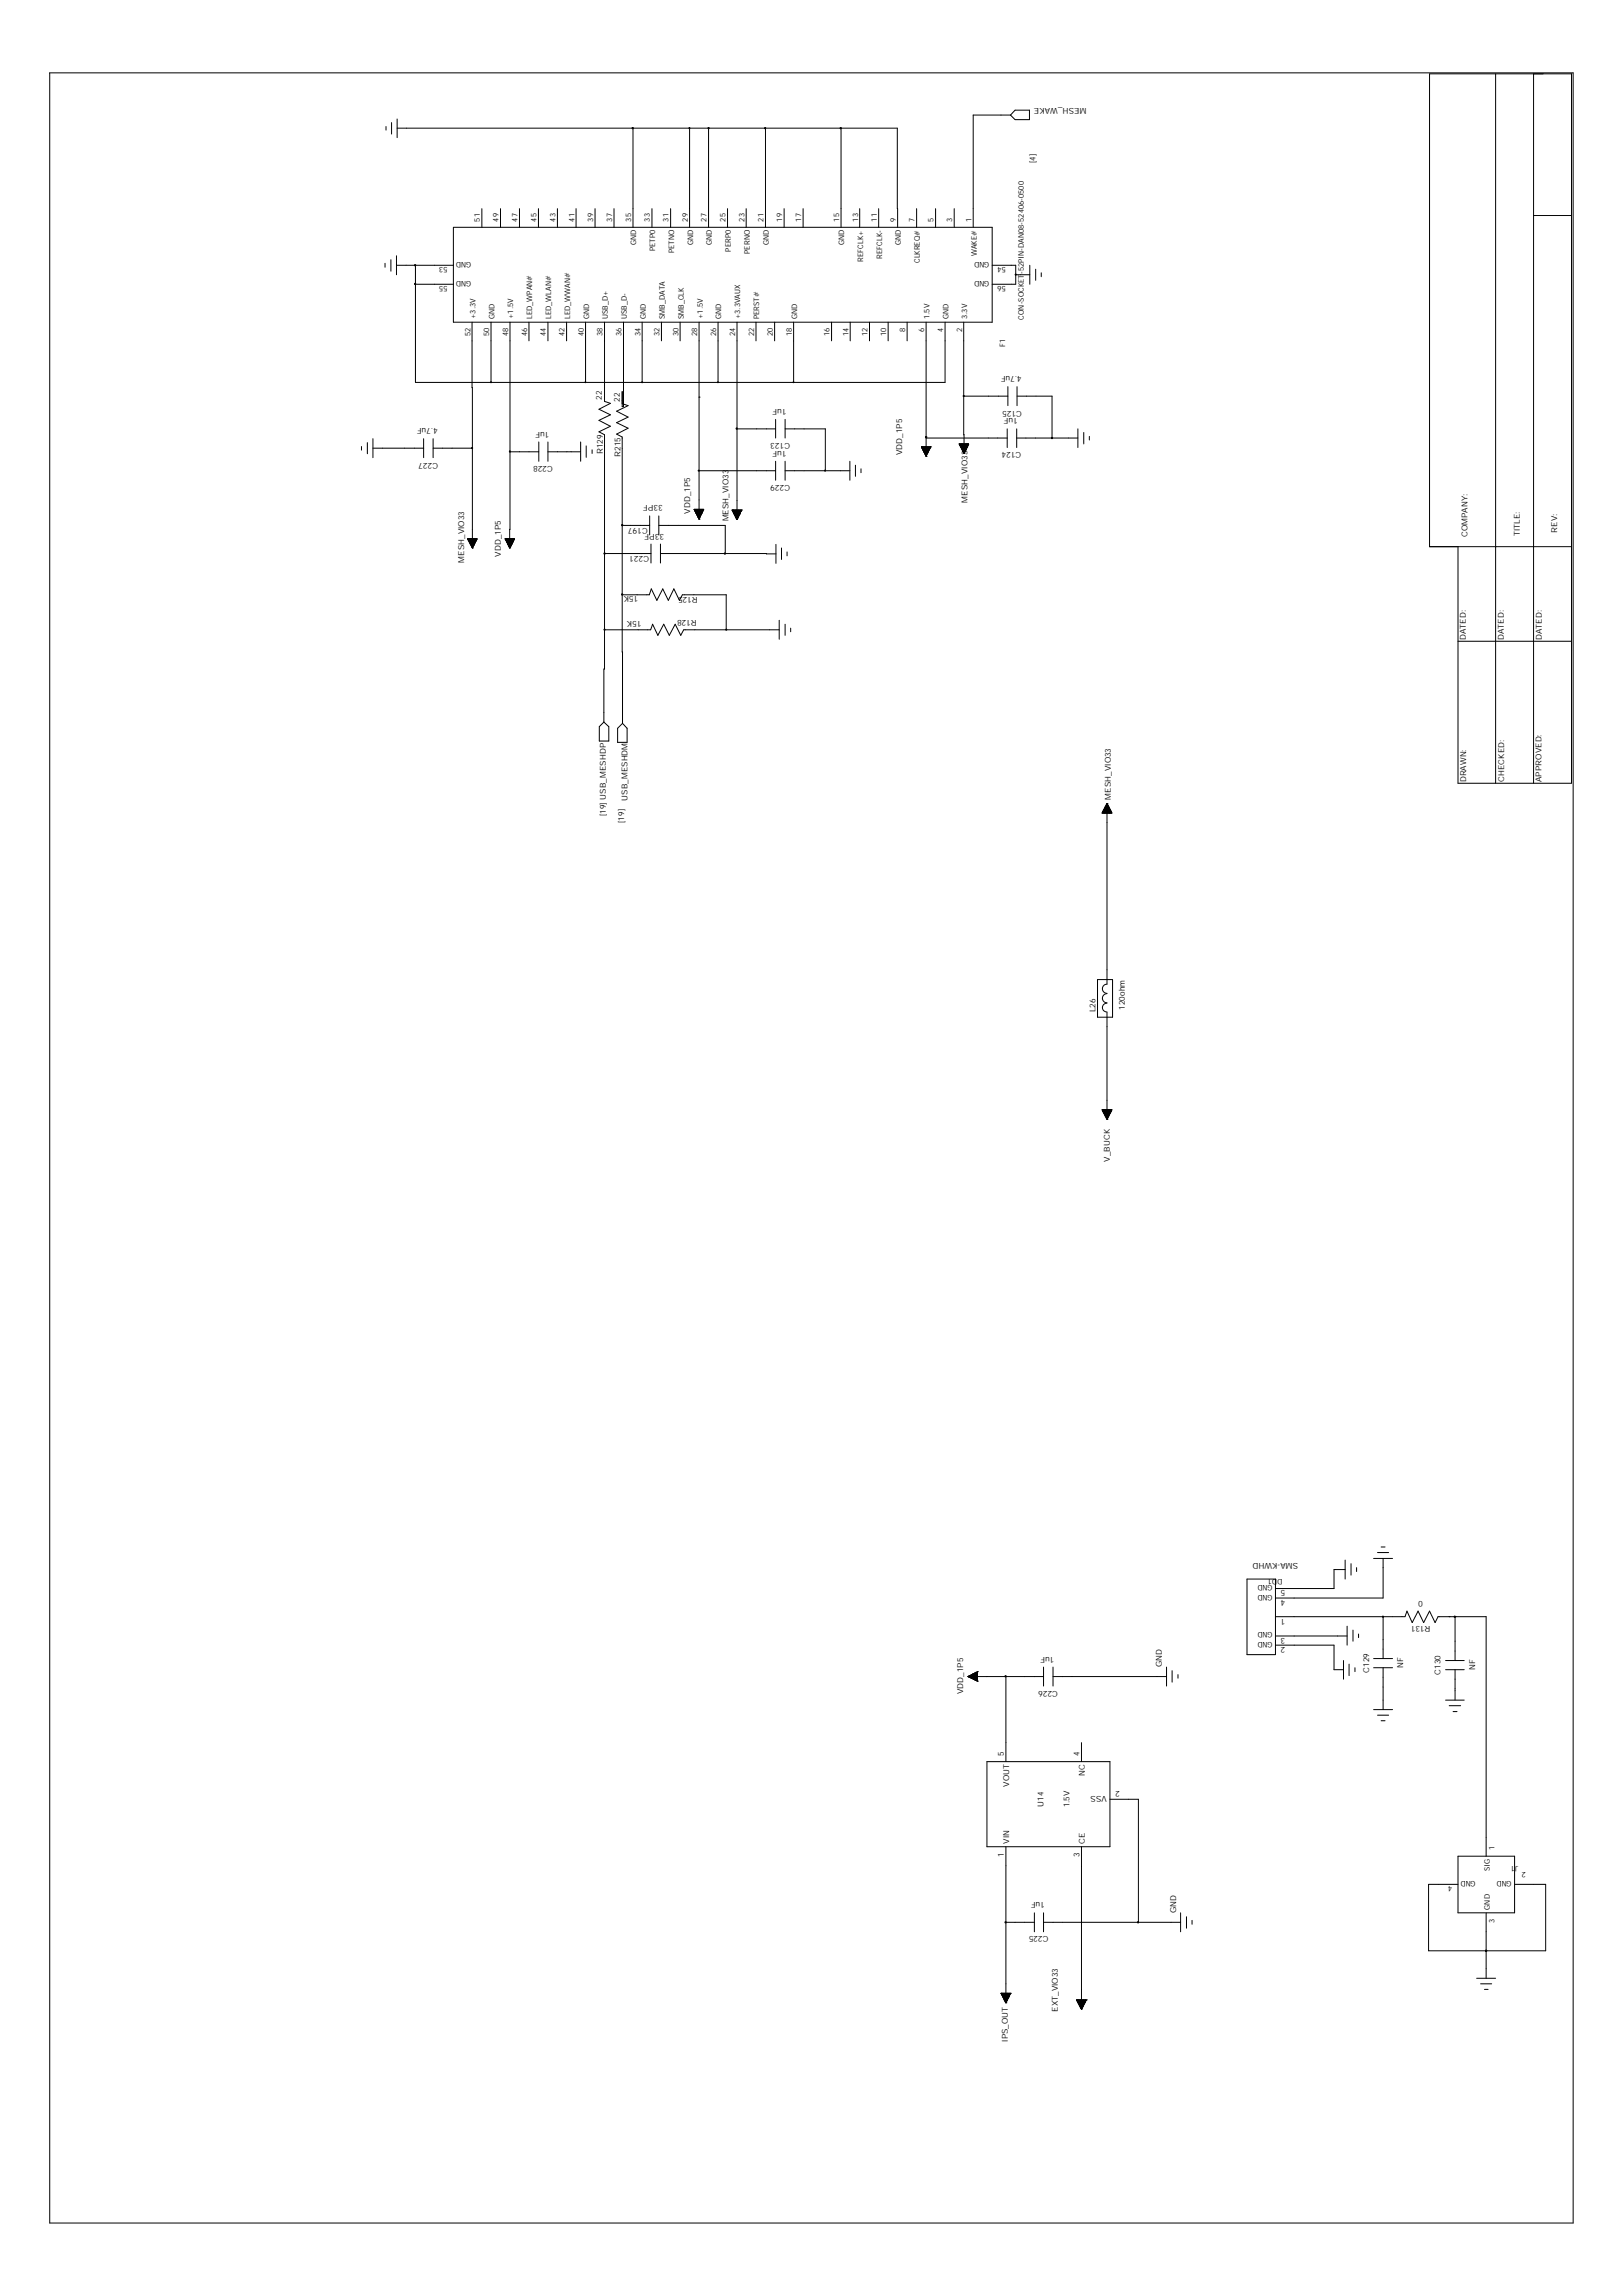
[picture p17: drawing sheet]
<svg xmlns="http://www.w3.org/2000/svg" width="210mm" height="297mm" viewBox="0 0 210 297" stroke-linecap="round" stroke-linejoin="round" font-family="sans-serif">
<defs><g id="words">
<g font-size="1">
<text x="140.6" y="14" transform="rotate(-180 140.6 14)">MESH_WAKE</text>
<text x="134" y="21.1" transform="rotate(-90 134 21.1)">[4]</text>
<text x="62.1" y="28.7" transform="rotate(-90 62.1 28.7)">51</text>
<text x="64.5" y="28.7" transform="rotate(-90 64.5 28.7)">49</text>
<text x="67" y="28.7" transform="rotate(-90 67 28.7)">47</text>
<text x="69.4" y="28.7" transform="rotate(-90 69.4 28.7)">45</text>
<text x="71.9" y="28.7" transform="rotate(-90 71.9 28.7)">43</text>
<text x="74.3" y="28.7" transform="rotate(-90 74.3 28.7)">41</text>
<text x="76.8" y="28.7" transform="rotate(-90 76.8 28.7)">39</text>
<text x="79.2" y="28.7" transform="rotate(-90 79.2 28.7)">37</text>
<text x="81.7" y="28.7" transform="rotate(-90 81.7 28.7)">35</text>
<text x="84.1" y="28.7" transform="rotate(-90 84.1 28.7)">33</text>
<text x="86.5" y="28.7" transform="rotate(-90 86.5 28.7)">31</text>
<text x="89" y="28.7" transform="rotate(-90 89 28.7)">29</text>
<text x="91.4" y="28.7" transform="rotate(-90 91.4 28.7)">27</text>
<text x="93.9" y="28.7" transform="rotate(-90 93.9 28.7)">25</text>
<text x="96.4" y="28.7" transform="rotate(-90 96.4 28.7)">23</text>
<text x="98.8" y="28.7" transform="rotate(-90 98.8 28.7)">21</text>
<text x="101.2" y="28.7" transform="rotate(-90 101.2 28.7)">19</text>
<text x="103.7" y="28.7" transform="rotate(-90 103.7 28.7)">17</text>
<text x="108.6" y="28.7" transform="rotate(-90 108.6 28.7)">15</text>
<text x="111" y="28.7" transform="rotate(-90 111 28.7)">13</text>
<text x="113.5" y="28.7" transform="rotate(-90 113.5 28.7)">11</text>
<text x="115.9" y="28.7" transform="rotate(-90 115.9 28.7)">9</text>
<text x="118.4" y="28.7" transform="rotate(-90 118.4 28.7)">7</text>
<text x="120.8" y="28.7" transform="rotate(-90 120.8 28.7)">5</text>
<text x="123.2" y="28.7" transform="rotate(-90 123.2 28.7)">3</text>
<text x="125.7" y="28.7" transform="rotate(-90 125.7 28.7)">1</text>
<text x="57.9" y="34.6" transform="rotate(-180 57.9 34.6)">53</text>
<text x="61" y="33.9" transform="rotate(-180 61 33.9)">GND</text>
<text x="82.3" y="31.7" transform="rotate(-90 82.3 31.7)">GND</text>
<text x="84.8" y="32.5" transform="rotate(-90 84.8 32.5)">PETP0</text>
<text x="87.2" y="32.8" transform="rotate(-90 87.2 32.8)">PETNO</text>
<text x="89.7" y="31.7" transform="rotate(-90 89.7 31.7)">GND</text>
<text x="92.1" y="31.7" transform="rotate(-90 92.1 31.7)">GND</text>
<text x="94.6" y="32.5" transform="rotate(-90 94.6 32.5)">PERP0</text>
<text x="97" y="32.8" transform="rotate(-90 97 32.8)">PERNO</text>
<text x="99.5" y="31.7" transform="rotate(-90 99.5 31.7)">GND</text>
<text x="109.3" y="31.7" transform="rotate(-90 109.3 31.7)">GND</text>
<text x="111.7" y="33.9" transform="rotate(-90 111.7 33.9)">REFCLK+</text>
<text x="114.2" y="33.5" transform="rotate(-90 114.2 33.5)">REFCLK-</text>
<text x="116.6" y="31.7" transform="rotate(-90 116.6 31.7)">GND</text>
<text x="119" y="34" transform="rotate(-90 119 34)">CLKREQ#</text>
<text x="126.4" y="33.1" transform="rotate(-90 126.4 33.1)">WAKE#</text>
<text x="128" y="33.9" transform="rotate(-180 128 33.9)">GND</text>
<text x="130.2" y="34.6" transform="rotate(-180 130.2 34.6)">54</text>
<text x="57.9" y="37" transform="rotate(-180 57.9 37)">55</text>
<text x="61" y="36.4" transform="rotate(-180 61 36.4)">GND</text>
<text x="61.6" y="41.3" transform="rotate(-90 61.6 41.3)">+3.3V</text>
<text x="64" y="41.3" transform="rotate(-90 64 41.3)">GND</text>
<text x="66.4" y="41.3" transform="rotate(-90 66.4 41.3)">+1.5V</text>
<text x="68.9" y="41.3" transform="rotate(-90 68.9 41.3)">LED_WPAN#</text>
<text x="71.3" y="41.3" transform="rotate(-90 71.3 41.3)">LED_WLAN#</text>
<text x="73.8" y="41.3" transform="rotate(-90 73.8 41.3)">LED_WWAN#</text>
<text x="76.2" y="41.3" transform="rotate(-90 76.2 41.3)">GND</text>
<text x="78.7" y="41.3" transform="rotate(-90 78.7 41.3)">USB_D+</text>
<text x="81.1" y="41.3" transform="rotate(-90 81.1 41.3)">USB_D-</text>
<text x="83.6" y="41.3" transform="rotate(-90 83.6 41.3)">GND</text>
<text x="86" y="41.3" transform="rotate(-90 86 41.3)">SM</text>
<text x="86" y="40" transform="rotate(-90 86 40)">B_DATA</text>
<text x="88.5" y="41.3" transform="rotate(-90 88.5 41.3)">SM</text>
<text x="88.5" y="40" transform="rotate(-90 88.5 40)">B_CLK</text>
<text x="90.9" y="41.3" transform="rotate(-90 90.9 41.3)">+1.5V</text>
<text x="93.3" y="41.3" transform="rotate(-90 93.3 41.3)">GND</text>
<text x="95.8" y="41.3" transform="rotate(-90 95.8 41.3)">+3.3VAUX</text>
<text x="98.3" y="41.3" transform="rotate(-90 98.3 41.3)">PERST#</text>
<text x="103.2" y="41.3" transform="rotate(-90 103.2 41.3)">GND</text>
<text x="120.3" y="41.3" transform="rotate(-90 120.3 41.3)">1.5V</text>
<text x="122.7" y="41.3" transform="rotate(-90 122.7 41.3)">GND</text>
<text x="125.2" y="41.3" transform="rotate(-90 125.2 41.3)">3.3V</text>
<text x="128" y="36.4" transform="rotate(-180 128 36.4)">GND</text>
<text x="130.2" y="37" transform="rotate(-180 130.2 37)">56</text>
<text x="132.5" y="41.3" transform="rotate(-90 132.5 41.3)">CON-SOCKET-52PIN-DAN08-52406-0500</text>
<text x="60.9" y="43.5" transform="rotate(-90 60.9 43.5)">52</text>
<text x="63.3" y="43.5" transform="rotate(-90 63.3 43.5)">50</text>
<text x="65.7" y="43.5" transform="rotate(-90 65.7 43.5)">48</text>
<text x="68.2" y="43.5" transform="rotate(-90 68.2 43.5)">46</text>
<text x="70.7" y="43.5" transform="rotate(-90 70.7 43.5)">44</text>
<text x="73.1" y="43.5" transform="rotate(-90 73.1 43.5)">42</text>
<text x="75.6" y="43.5" transform="rotate(-90 75.6 43.5)">40</text>
<text x="78" y="43.5" transform="rotate(-90 78 43.5)">38</text>
<text x="80.4" y="43.5" transform="rotate(-90 80.4 43.5)">36</text>
<text x="82.9" y="43.5" transform="rotate(-90 82.9 43.5)">34</text>
<text x="85.3" y="43.5" transform="rotate(-90 85.3 43.5)">32</text>
<text x="87.8" y="43.5" transform="rotate(-90 87.8 43.5)">30</text>
<text x="90.2" y="43.5" transform="rotate(-90 90.2 43.5)">28</text>
<text x="92.7" y="43.5" transform="rotate(-90 92.7 43.5)">26</text>
<text x="95.1" y="43.5" transform="rotate(-90 95.1 43.5)">24</text>
<text x="97.6" y="43.5" transform="rotate(-90 97.6 43.5)">22</text>
<text x="100" y="43.5" transform="rotate(-90 100 43.5)">20</text>
<text x="102.5" y="43.5" transform="rotate(-90 102.5 43.5)">18</text>
<text x="107.4" y="43.5" transform="rotate(-90 107.4 43.5)">16</text>
<text x="109.8" y="43.5" transform="rotate(-90 109.8 43.5)">14</text>
<text x="112.3" y="43.5" transform="rotate(-90 112.3 43.5)">12</text>
<text x="114.7" y="43.5" transform="rotate(-90 114.7 43.5)">10</text>
<text x="117.1" y="42.9" transform="rotate(-90 117.1 42.9)">8</text>
<text x="119.6" y="42.9" transform="rotate(-90 119.6 42.9)">6</text>
<text x="122" y="42.9" transform="rotate(-90 122 42.9)">4</text>
<text x="124.5" y="42.9" transform="rotate(-90 124.5 42.9)">2</text>
<text x="130.1" y="44.9" transform="rotate(-90 130.1 44.9)">F1</text>
<text x="77.9" y="51.7" transform="rotate(-90 77.9 51.7)">22</text>
<text x="80.2" y="52" transform="rotate(-90 80.2 52)">22</text>
<text x="101.8" y="52.9" transform="rotate(-180 101.8 52.9)">1uF</text>
<text x="132.2" y="48.7" transform="rotate(-180 132.2 48.7)">4.7uF</text>
<text x="132.2" y="53.1" transform="rotate(-180 132.2 53.1)">C125</text>
<text x="56.6" y="55.4" transform="rotate(-180 56.6 55.4)">4.7uF</text>
<text x="56.7" y="59.8" transform="rotate(-180 56.7 59.8)">C227</text>
<text x="71.1" y="55.9" transform="rotate(-180 71.1 55.9)">1uF</text>
<text x="78" y="58.8" transform="rotate(-90 78 58.8)">R129</text>
<text x="80.3" y="59.1" transform="rotate(-90 80.3 59.1)">R215</text>
<text x="101.8" y="58.3" transform="rotate(-180 101.8 58.3)">1uF</text>
<text x="102.2" y="57.3" transform="rotate(-180 102.2 57.3)">C123</text>
<text x="116.8" y="58.9" transform="rotate(-90 116.8 58.9)">VDD_1P5</text>
<text x="131.7" y="54.1" transform="rotate(-180 131.7 54.1)">1uF</text>
<text x="132.2" y="58.5" transform="rotate(-180 132.2 58.5)">C124</text>
<text x="71.5" y="60.3" transform="rotate(-180 71.5 60.3)">C228</text>
<text x="85.8" y="65.4" transform="rotate(-180 85.8 65.4)">33PF</text>
<text x="102.2" y="62.7" transform="rotate(-180 102.2 62.7)">C229</text>
<text x="125.2" y="65" transform="rotate(-90 125.2 65)">MESH_VIO33</text>
<text x="83.8" y="68.4" transform="rotate(-180 83.8 68.4)">C197</text>
<text x="84" y="72" transform="rotate(-180 84 72)">C221</text>
<text x="85.9" y="69" transform="rotate(-180 85.9 69)">33PF</text>
<text x="89.3" y="66.4" transform="rotate(-90 89.3 66.4)">VDD_1P5</text>
<text x="94.3" y="67.5" transform="rotate(-90 94.3 67.5)">MESH_VIO33</text>
<text x="189.9" y="69.5" transform="rotate(-90 189.9 69.5)">COMPANY:</text>
<text x="196.7" y="69.4" transform="rotate(-90 196.7 69.4)">TITLE:</text>
<text x="201.5" y="68.9" transform="rotate(-90 201.5 68.9)">REV:</text>
<text x="60.1" y="72.8" transform="rotate(-90 60.1 72.8)">MESH_VIO33</text>
<text x="64.8" y="72" transform="rotate(-90 64.8 72)">VDD_1P5</text>
<text x="82.6" y="77.2" transform="rotate(-180 82.6 77.2)">15K</text>
<text x="90.3" y="77.3" transform="rotate(-180 90.3 77.3)">R125</text>
<text x="83" y="80.4" transform="rotate(-180 83 80.4)">15K</text>
<text x="90.2" y="80.2" transform="rotate(-180 90.2 80.2)">R128</text>
<text x="189.7" y="82.8" transform="rotate(-90 189.7 82.8)">DATED:</text>
<text x="194.6" y="82.8" transform="rotate(-90 194.6 82.8)">DATED:</text>
<text x="199.5" y="82.8" transform="rotate(-90 199.5 82.8)">DATED:</text>
<text x="189.7" y="101.2" transform="rotate(-90 189.7 101.2)">DRAWN:</text>
<text x="194.6" y="101.2" transform="rotate(-90 194.6 101.2)">CHECKED:</text>
<text x="199.5" y="101.2" transform="rotate(-90 199.5 101.2)">APPROVED:</text>
<text x="78.4" y="105.6" transform="rotate(-90 78.4 105.6)">[19] USB_MESHDP</text>
<text x="80.8" y="106.5" transform="rotate(-90 80.8 106.5)">[19]</text>
<text x="81.2" y="103.6" transform="rotate(-90 81.2 103.6)">USB_MESHDM</text>
<text x="143.8" y="103.4" transform="rotate(-90 143.8 103.4)">MESH_VIO33</text>
<text x="141.8" y="131" transform="rotate(-90 141.8 131)">L26</text>
<text x="145.6" y="130.6" transform="rotate(-90 145.6 130.6)">120ohm</text>
<text x="143.6" y="150.3" transform="rotate(-90 143.6 150.3)">V_BUCK</text>
<text x="168" y="202.2" transform="rotate(-180 168 202.2)">SMA-KWHD</text>
<text x="164.7" y="206.3" transform="rotate(-180 164.7 206.3)">GND</text>
<text x="164.7" y="205" transform="rotate(-180 164.7 205)">GND</text>
<text x="165.9" y="204.3" transform="rotate(-180 165.9 204.3)">DD1</text>
<text x="166.3" y="209.4" transform="rotate(-180 166.3 209.4)">1</text>
<text x="166.3" y="207" transform="rotate(-180 166.3 207)">4</text>
<text x="166.3" y="205.7" transform="rotate(-180 166.3 205.7)">5</text>
<text x="184.1" y="207.1" transform="rotate(-180 184.1 207.1)">0</text>
<text x="136.4" y="214.3" transform="rotate(-180 136.4 214.3)">1uF</text>
<text x="150.4" y="215.7" transform="rotate(-90 150.4 215.7)">GND</text>
<text x="164.7" y="211.2" transform="rotate(-180 164.7 211.2)">GND</text>
<text x="164.7" y="212.4" transform="rotate(-180 164.7 212.4)">GND</text>
<text x="166.3" y="211.9" transform="rotate(-180 166.3 211.9)">3</text>
<text x="166.3" y="213.1" transform="rotate(-180 166.3 213.1)">2</text>
<text x="181.6" y="215.8" transform="rotate(-90 181.6 215.8)">NF</text>
<text x="185.1" y="210.4" transform="rotate(-180 185.1 210.4)">R131</text>
<text x="124.6" y="219.2" transform="rotate(-90 124.6 219.2)">VDD_1P5</text>
<text x="136.9" y="218.7" transform="rotate(-180 136.9 218.7)">C226</text>
<text x="177.2" y="216.4" transform="rotate(-90 177.2 216.4)">C129</text>
<text x="186.4" y="216.6" transform="rotate(-90 186.4 216.6)">C130</text>
<text x="190.9" y="216" transform="rotate(-90 190.9 216)">NF</text>
<text x="129.9" y="227.1" transform="rotate(-90 129.9 227.1)">5</text>
<text x="139.7" y="227.1" transform="rotate(-90 139.7 227.1)">4</text>
<text x="130.6" y="231.2" transform="rotate(-90 130.6 231.2)">VOUT</text>
<text x="135" y="233.8" transform="rotate(-90 135 233.8)">U14</text>
<text x="138.4" y="233.8" transform="rotate(-90 138.4 233.8)">1.5V</text>
<text x="140.4" y="229.8" transform="rotate(-90 140.4 229.8)">NC</text>
<text x="143.3" y="232.4" transform="rotate(-180 143.3 232.4)">VSS</text>
<text x="144.9" y="231.7" transform="rotate(-180 144.9 231.7)">2</text>
<text x="130.6" y="238.5" transform="rotate(-90 130.6 238.5)">VIN</text>
<text x="140.4" y="238.5" transform="rotate(-90 140.4 238.5)">CE</text>
<text x="193.4" y="239.4" transform="rotate(-90 193.4 239.4)">1</text>
<text x="129.9" y="240.2" transform="rotate(-90 129.9 240.2)">1</text>
<text x="139.7" y="240.2" transform="rotate(-90 139.7 240.2)">3</text>
<text x="187.9" y="244" transform="rotate(-180 187.9 244)">4</text>
<text x="191" y="243.4" transform="rotate(-180 191 243.4)">GND</text>
<text x="192.8" y="242" transform="rotate(-90 192.8 242)">SIG</text>
<text x="195.6" y="243.4" transform="rotate(-180 195.6 243.4)">GND</text>
<text x="196.5" y="241.4" transform="rotate(-180 196.5 241.4)">J1</text>
<text x="197.4" y="242.1" transform="rotate(-180 197.4 242.1)">2</text>
<text x="135.2" y="246.1" transform="rotate(-180 135.2 246.1)">1uF</text>
<text x="135.7" y="250.5" transform="rotate(-180 135.7 250.5)">C225</text>
<text x="152.2" y="247.5" transform="rotate(-90 152.2 247.5)">GND</text>
<text x="192.8" y="247.1" transform="rotate(-90 192.8 247.1)">GND</text>
<text x="193.4" y="248.7" transform="rotate(-90 193.4 248.7)">3</text>
<text x="136.9" y="260.3" transform="rotate(-90 136.9 260.3)">EXT_VIO33</text>
<text x="130.4" y="264.1" transform="rotate(-90 130.4 264.1)">IPS_OUT</text>
</g>
</g></defs>
<g fill="none" stroke="#000" stroke-width=".13">
<path d="M6.4 9.4h197.2v278.2h-197.2v-278.1M50 16.4v.4M50.7 15.9v1.4M51.4 16.6h64.7l.1 12.8M51.4 15.4v2.4M81.9 16.6v12.8M89.2 16.6v12.8M91.7 16.6v12.8M99.1 16.6v12.8M108.8 16.6v12.8M130.8 14.9h-4.9v14.5M131.4 14.3h1.8v1.2h-1.8l-.6-.6z"/>
<path d="M193.5 9.6v91.7M198.5 9.6v91.7M49.8 34.1v.5M50.6 33.6v1.5M51.3 34.3h7.4M51.3 33.1v2.4M53.8 34.3v15.2h68.5v-7.8M53.8 36.8h4.9M58.7 29.4h69.7v12.3h-69.7zM62.4 27v2.4M64.8 27v2.4M67.2 27v2.4"/>
<path d="M69.7 27v2.4M72.1 27v2.4M74.5 27v2.4M77 27v2.4M79.5 27v2.4M84.4 27v2.4M86.8 27v2.4M94.1 27v2.4M96.6 27v2.4M101.5 27v2.4M103.9 27v2.4M111.3 27v2.4"/>
<path d="M113.7 27v2.4M118.6 27v2.4M121.1 27v2.4M123.5 27v2.4M128.4 34.3h3v2.5h-3M131.4 35.5h1.9M133.3 34.3v2.5M134 34.8v1.5M134.7 35.3v.5M198.5 27.9h4.9M46.8 57.8v.4M47.5 57.3v1.4"/>
<path d="M48.3 58h6.5M48.3 56.8v2.4M54.8 56.8v2.4M56 58h5.1M56 56.8v2.4M61.1 41.7v29.2M63.5 41.7v7.8M66 41.7v29.2M66 58.4h3.7M68.5 41.7v2.4M69.7 57.2v2.5M70.9 41.7v2.4"/>
<path d="M70.9 57.2v2.5M70.9 58.4h4.2M73.3 41.7v2.4M75.1 57.2v2.5M75.8 41.7v7.8M75.9 57.7v1.5M76.6 58.2v.5M78.2 41.7v10.2l.8 .3-1.5 .7 1.5 .8-1.5 .7 1.5 .7-1.5 .8 .7 .3v30.4h-.1v6.8M80.5 52.2l.8 .3-1.5 .7 1.5 .8-1.5 .7 1.5 .7-1.5 .8 .7 .3 .1 37.1M80.7 41.7v10.9h-.2v-1.9M83.1 41.7v7.8M85.6 41.7v2.4"/>
<path d="M88 41.7v2.4M90.5 51.4h.1M90.5 41.7v25.5M92.9 41.7v7.8M95.4 41.7v25.5M95.4 55.5h5M97.8 41.7v2.4M100.2 41.7v2.4M100.4 54.3v2.4M100.4 59.7v2.4M101.6 54.3v2.4M101.6 59.7v2.4"/>
<path d="M101.6 55.5h5.2v5.4M102.7 41.7v7.8M107.6 41.7v2.4M110 59.7v2.4M110 41.7v2.4M112.5 41.7v2.4M114.9 41.7v2.4M117.4 41.7v2.4M119.3 57.8h.1M119.3 57.8h1.1M119.3 57.8l.5 1.2M119.3 57.8v.1h1.1v-.1"/>
<path d="M119.3 57.9h1.1M119.3 57.8v.2h1.1M119.3 58h1M119.4 57.8v.3h.9M119.4 58.2h.9M119.4 57.8v.4h.9v-.4M119.4 58.2h.8M119.5 57.8v.5h.7M119.5 57.8v.6h.6v-.6M119.5 58.4h.6M119.5 57.8v.7h.6M119.6 58.5h.5"/>
<path d="M119.6 57.8v.8h.5M119.6 58.6h.4M119.7 57.8v.9h.3M119.7 58.7h.3M119.7 57.8v1h.2M119.8 57.8v1.1h.1M119.8 57.8v1.2h.1M119.8 58.9h.1M119.8 59h.1M119.8 56.5h.1M119.8 41.7v17.3M119.8 56.7h10.5"/>
<path d="M119.9 57.8v1.2M119.9 57.8v1h-.1M120 57.8v.9M120.1 57.8v.8M120.1 57.8v.7M120.2 57.8v.5h-.7M120.3 57.8v.3M120.4 57.8v.2M120.4 57.8h.1M120.4 57.8l-.6 1.2M124.2 57.4v.1h1.1v-.1M124.2 57.4v.2h1.1"/>
<path d="M124.2 57.6h1.1M124.2 57.4v.3h1M124.3 57.8h.9M124.3 57.4v.4h.9v-.4M124.3 57.9h.9M124.4 57.9h.7M124.4 57.4v.5h.7v-.5M124.4 57.4v.6h.7M124.5 57.4v.7h.6M124.5 57.4v.8h.5M124.5 58.2h.5M124.6 57.4v1h.3"/>
<path d="M124.6 58.3h.3M124.6 58.3h.4M124.6 57.4v1.1h.2M124.7 41.7l.1 17M124.7 57.4v1.2h.1M124.7 51.3h5.7M124.7 58.6h.1M124.8 58.7h.1M124.8 57.4v1.2M124.8 57.4v1.1h-.1M124.9 57.4v1h-.3M125 57.4v.9"/>
<path d="M125 57.4v.8M125.1 57.4v.8M125.1 57.4v.6h-.6M125.3 57.4v.2h-1.1M125.3 57.4l-.5 1.3M125.3 57.4h-1.2l.7 1.3M130.3 55.5v2.4M130.4 50v2.5M131.6 56.7h7.9M131.6 55.5v2.4M131.6 51.3h4.5v5.4M131.6 50v2.5"/>
<path d="M139.5 55.5v2.4M140.3 56v1.4M141 56.5v.4M60.5 69.7h1.2M60.6 69.7v.1h1.1M60.6 69.8h1.1M60.6 69.7v.2h1M60.6 69.9h1M60.7 70h.9M60.7 70.1h.9M60.7 69.7v.3h.9M60.7 70.2h.8"/>
<path d="M60.7 69.7v.4h.8v-.4M60.8 69.7v.5h.7M60.8 69.7v.6h.6M60.9 69.7v.7h.5M60.9 70.4h.5M60.9 70.5h.4M61 70.6h.3M61 69.7v.8h.3M61 69.7v.9M61 69.7v1h.2M61.1 69.7v1.1h.1M61.1 70.9h.1"/>
<path d="M61.2 69.7v1.2M61.2 69.7v1.1h-.1M61.3 69.7v.9h-.3M61.3 69.7v.9M61.4 69.7v.8M61.4 69.7v.7M61.5 69.7v.6h-.7M61.6 69.7v.3M61.7 69.7v.2M61.7 69.7h-1.2l.6 1.2M61.7 69.7l-.6 1.2M65.4 69.7h1.2l-.6 1.2z"/>
<path d="M65.4 69.7h1.1M65.4 69.8h1.1M65.4 69.7v.1h1.1M65.4 69.9h1.1M65.5 69.7v.2h1M65.5 69.7v.3h.9M65.5 70h.9M65.6 69.7v.4h.8v-.4M65.6 70.1h.8M65.6 70.2h.7M65.7 69.7v.5h.6M65.7 70.3h.6"/>
<path d="M65.7 69.7v.6h.6M65.7 70.4h.6M65.7 69.7v.7h.5M65.8 69.7v.8h.4M65.8 69.7v.9M65.8 70.6h.3M65.9 69.7v1h.2M65.9 69.7v1.1h.1M65.9 70.8h.1M66 70.9h.1M66 69.7v1.2M66.1 69.7v1.1"/>
<path d="M66.1 69.7v.9M66.2 69.7v.9h-.4M66.2 69.7v.8h-.5M66.3 69.7v.7M66.3 69.7v.6M66.4 69.7v.3M66.5 69.7v.3M66.5 69.7v.2M78.2 71.6h6M80.5 68h3.6M80.5 76.9h3.5l.3-.7 .7 1.5 .8-1.5 .7 1.5 .7-1.5 .7 1.5 .4-.8h5.7v4.6M84.1 66.7v2.5"/>
<path d="M84.2 70.4v2.4M85.3 68h8.6v3.6M85.3 66.7v2.5M85.5 71.6l14.9 .1M85.5 70.4v2.4M89.8 65.9h1.3M89.8 65.9l.7 1.3M89.9 66h1.1M89.9 65.9v.2h1.1v-.2M89.9 66.1h1.1M90 65.9v.3h.9M90 65.9v.4h.9v-.4"/>
<path d="M90 65.9v.5h.8M90 66.3h.8M90.1 65.9v.5h.7M90.1 66.4h.7M90.1 66.5h.7M90.2 65.9v.7h.5v-.7M90.2 65.9v.8h.5M90.3 65.9v.8h.3M90.3 65.9v.9h.3M90.3 66.8h.3M90.3 65.9v1.1h.3M90.3 66.9h.3"/>
<path d="M90.4 67h.1M90.4 65.9l.1 1.1M90.4 67.1h.1M90.5 67.2h.1M90.5 60.9h9.9M90.6 65.9v1.1M90.6 65.9v1M90.6 65.9v.9M90.7 65.9v.8h-.5M90.8 65.9v.6M90.8 65.9v.5M90.9 65.9v.3h-.9"/>
<path d="M91.1 65.9l-.6 1.3M91.1 65.9v.1M94.7 66h.1M94.7 66h1.3M94.7 66l.7 1.2M94.8 66v.1h1.1M94.8 66.2h1.1M94.9 66.3h.9M94.9 66v.2h1v-.2M94.9 66.4h.9M94.9 66v.3M95 66v.4h.8v-.4"/>
<path d="M95 66.4h.8M95 66v.5M95 66v.6h.7M95.1 66.7h.6M95.1 66.7h.5M95.1 66v.7M95.2 66.8h.3M95.2 66.8h.4M95.2 66v.9M95.2 67h.3M95.2 66v1M95.3 66v1.1h.1"/>
<path d="M95.3 67.2h.1M95.3 66v1.2M95.4 66v1.1M95.5 66v1M95.5 66v.9h-.3M95.6 66v.8M95.6 66v.7h-.5M95.7 66v.6M95.8 66v.5h-.8M95.9 66v.1h-1.1M96 66h.1M96 66l-.6 1.2"/>
<path d="M100.4 70.4v2.5M101.1 70.9v1.5M101.6 60.9h8.4M101.9 71.4v.5M110.7 60.2v1.4M111.4 60.6v.6M188.7 70.7v30.6h14.7v-91.7h-18.4v61.1h18.4M77.6 94l.5-.6 .7 .6v1.9h-1.2zM78.2 81.5h6l.3-.7 .6 1.4 .8-1.4 .7 1.4 .8-1.4 .7 1.4 .4-.7h12.3M79.9 94.2l.7-.6 .6 .6v1.8h-1.3zM100.8 80.2v2.5M101.6 80.8v1.4"/>
<path d="M102.3 81.3v.4M188.7 83h14.7M142.7 105.1h1.1M142.7 105.2v-.2h1.1v.2M142.7 105h1.1M142.8 105.2v-.4h.9v.4M142.8 104.9h.9M142.8 104.8h.9M142.9 104.7h.7v.5M142.9 105.2v-.6h.7v.6M142.9 104.6h.7M143 104.5h.5"/>
<path d="M143 104.4h.5M143.1 104.3h.3v.9M143.1 104.2h.3v1M143.2 104.1h.1M143.3 104v23.3a.59 .59 0 0 0-.6 .6 .59 .59 0 0 0 .6 .6M143.3 104h.1M143.3 104l.6 1.2h-1.3zM143.3 104v1.2M143.3 104h-.1v1.2M143.3 104.1v1.1M143.3 104.1h-.1v1.1M143.4 104.3h-.3v.9"/>
<path d="M143.4 104.3h-.4v.9M143.5 104.4v.8M143.5 104.4h-.5v.8M143.6 104.5v.7M143.6 104.5h-.6v.7M143.6 104.7h-.7v.5M143.8 104.9v.3M143.8 104.9h-1.1v.3M143.8 105.1v.1M143.8 105.1l-1.1 .1M142 126.7h2v4.9h-2zM143.3 129.8a.57 .57 0 0 0-.6 .6 .57 .57 0 0 0 .6 .5"/>
<path d="M143.3 128.6a.59 .59 0 0 0-.6 .5 .59 .59 0 0 0 .6 .6M143.3 131v13.8M142.6 143.6h1.3l-.6 1.2zM142.7 143.6h1.1M142.7 143.7h1.1M142.7 143.6v.1h1.1v-.1M142.7 143.6v.2h1.1M142.7 143.8h1.1M142.8 143.6v.4h.9v-.4M142.8 143.9h.9M142.8 144h.9M142.9 143.6v.4h.7"/>
<path d="M142.9 143.6v.5h.7v-.5M142.9 144.2h.7M143 143.6v.6h.6M143 143.6v.7h.5M143 144.3h.5M143 143.6v.8h.4M143 144.4h.5M143.1 143.6v.9h.3M143.2 143.6v1h.1M143.2 144.7h.1M143.2 143.6v1.1h.1M143.3 144.8h.1"/>
<path d="M143.3 143.6v1.2M143.3 143.6v1.1M143.4 143.6v1h-.3M143.4 143.6v.9h-.3M143.5 143.6v.8M143.6 143.6v.7M143.6 143.6v.5h-.7M143.8 143.6v.3M143.8 143.6v.1M125.3 216.9h.1M125.3 216.9h9.7M125.3 216.9l1.2 .6"/>
<path d="M125.3 216.9h1.2M125.3 217h1.2M125.4 216.9h.1M125.4 216.8h1.1M125.4 216.8v.2M125.5 216.8v.2M125.6 217h.9M125.6 216.7v.3M125.6 217.1h.9M125.7 216.7v.4M125.8 216.6v.5M125.8 217.2h.7"/>
<path d="M125.8 216.6h.7M125.9 216.6v.6M126 216.5v.7M126.1 216.5v.8h.4M126.2 216.4v.9M126.2 217.4h.3M126.2 216.4h.3M126.2 216.4v1M126.3 216.4v1M126.3 217.4h.2M126.3 216.4h.2M126.4 216.4v1"/>
<path d="M126.4 217.5h.1M126.4 216.4v1.1M126.5 217.5h.1M126.5 216.3h.1M126.5 216.3v1.2M126.5 216.3l-1.2 .6M126.5 216.5h-.4v.8M126.5 216.5h-.5v.7h.5M126.5 216.6h-.6v.6h.6M126.5 216.6h-.8v.5M126.5 216.7h-.9v.3M126.5 216.8h-1v.2"/>
<path d="M130.2 216.9v11M135 215.7v2.4M136.3 216.9h14.7M136.3 215.7v2.4M151 215.7v2.4M151.7 216.1v1.5M152.4 216.6v.5M161.4 204.3h3.7v9.8h-3.7zM165.1 209.2h16.7l.3-.8 .7 1.5 .7-1.5 .7 1.5 .8-1.5 .7 1.5 .4-.7h6.2v30.9M165.1 211.7h9.2M165.1 212.8h7.5v3.2h1.3M173.9 214.8v2.4"/>
<path d="M174.1 203.1h-1.5v2.4h-7.5M174.1 201.8v2.5M174.3 210.4v2.4M174.6 215.3v1.5M174.8 202.3v1.5M175.1 210.9v1.4M175.3 215.8v.5M175.6 202.8v.5M175.8 211.4v.5M177.8 215.8h2.4M177.8 214.6h2.4M177.8 201.6h2.4"/>
<path d="M178.3 200.9h1.4M178.7 200.1h.5M179 201.6v5.1h-13.9M179 209.2v5.4M179 215.8v5.4M187.1 216h2.4M187.1 214.8h2.4M187.1 219.9h2.4M187.5 209.2h.1M188.3 209.2h.1M188.3 209.2v5.6M188.3 216v3.9"/>
<path d="M127.7 227.9h15.9v11h-15.9zM130.2 238.9v20.2M140 225.5v2.4M140 238.9v21.1M143.6 232.8h3.7v15.9M177.8 221.2h2.4M178.3 221.9h1.4M178.7 222.6h.5M187.5 220.7h1.5M188 221.4h.6M129.5 257.9h.1M129.5 257.9h1.3"/>
<path d="M129.5 257.9l.7 1.2M129.6 257.9v.1h1.1M129.6 257.9h1.1M129.6 258h1.1M129.7 257.9v.2h1v-.2M129.7 258.1h.9M129.7 257.9v.3h.9M129.7 258.2h.9M129.8 257.9v.4h.8M129.8 257.9v.5h.8v-.5M129.8 258.3h.8M129.8 257.9v.6h.7v-.6"/>
<path d="M129.8 258.4h.7M129.9 258.5h.6M129.9 257.9v.7h.5M129.9 258.6h.5M130 257.9v.9h.3M130 258.7h.3M130 258.8h.3M130 257.9v1h.3M130 258.9h.3M130.1 257.9v1.1h.1M130.1 257.9l.1 1.2M130.2 259.1h.1"/>
<path d="M130.2 248.7h3.7M130.2 257.9v1.1h-.1M130.3 257.9v1M130.3 257.9v.9M130.4 257.9v.8M130.4 257.9v.7h-.5M130.6 257.9v.4M130.7 257.9v.1M130.8 257.9h.1M130.8 257.9l-.6 1.2M133.9 247.5v2.4M135 248.7h17.8"/>
<path d="M135 247.5v2.4M139.3 258.7h.1M139.3 258.8h1.3M139.3 258.7h1.3M139.3 258.7l.7 1.3M139.4 258.7v.2h1.1v-.2M139.4 258.8h1.1M139.4 258.9h1.1M139.4 259h1.1M139.4 258.7v.2M139.5 258.7v.3M139.5 259.1h.9"/>
<path d="M139.5 258.7v.5h.9v-.5M139.6 258.7v.5h.7v-.5M139.6 259.2h.7M139.6 258.7v.6M139.6 259.3h.7M139.7 259.4h.6M139.7 258.7v.7M139.7 259.4h.5M139.7 258.7v.8h.5M139.7 259.6h.4M139.8 258.7v.9M139.8 258.7v1h.3"/>
<path d="M139.8 259.7h.3M139.9 258.7v1.1h.1M139.9 259.8h.1M140 259.9h.1M140 258.7v1.2h-.1M140.1 258.7v1.1M140.1 258.7v1h-.3M140.2 258.7v.9M140.2 258.7v.8h-.5M140.3 258.7v.7h-.7M140.4 258.7v.4h-.9M140.5 258.7v.3h-1.1"/>
<path d="M140.6 258.7h.1M140.6 258.7l-.6 1.3M152.8 247.5v2.4M153.5 248v1.5M154.3 248.4v.5M188.7 240.1h7.3v7.4h-7.3zM188.7 243.8h-3.8v8.6h15.1v-8.6h-4M191.1 255.9h2.4M191.6 256.7h1.4M192.1 257.4h.5M192.3 252.4h.1M192.3 247.5v8.4"/>
</g>
<g fill="#000" stroke="#000" stroke-width=".13">
<path d="M89.2 16.5h.1l-.1 .2z" fill-rule="evenodd"/>
<path d="M131.4 35.5h.1l-.1 .1z" fill-rule="evenodd"/>
<path d="M61 57.9l.2 .1h-.2z" fill-rule="evenodd"/>
<path d="M63.5 49.4l.1 .1h-.1z" fill-rule="evenodd"/>
<path d="M65.9 58.3h.1v.2z" fill-rule="evenodd"/>
<path d="M75.7 49.4l.1 .1h-.1z" fill-rule="evenodd"/>
<path d="M83 49.4l.2 .1h-.2z" fill-rule="evenodd"/>
<path d="M92.9 49.4l.1 .1h-.1z" fill-rule="evenodd"/>
<path d="M102.6 49.4l.1 .1h-.1z" fill-rule="evenodd"/>
<path d="M119.8 56.5h.1l-.1 .1z" fill-rule="evenodd"/>
<path d="M124.7 51.2l.1 .1h-.1z" fill-rule="evenodd"/>
<path d="M90.4 60.8l.1 .1h-.1z" fill-rule="evenodd"/>
<path d="M106.7 60.8l.1 .1h-.1z" fill-rule="evenodd"/>
<path d="M78.2 81.4l.1 .1h-.1z" fill-rule="evenodd"/>
<path d="M93.9 81.4l.2 .1h-.2z" fill-rule="evenodd"/>
<path d="M178.9 209.1h.1v.1z" fill-rule="evenodd"/>
<path d="M192.3 252.3v.2z" fill-rule="evenodd"/>
<path d="M192.3 252.3v.2z" fill-rule="evenodd"/>
<circle cx="81.9" cy="16.6" r=".08"/>
<circle cx="91.7" cy="16.6" r=".08"/>
<circle cx="99" cy="16.6" r=".08"/>
<circle cx="108.8" cy="16.6" r=".08"/>
<circle cx="53.7" cy="34.3" r=".08"/>
<circle cx="53.7" cy="36.7" r=".08"/>
<circle cx="95.3" cy="55.4" r=".08"/>
<circle cx="136.1" cy="56.7" r=".08"/>
<circle cx="78.2" cy="71.6" r=".08"/>
<circle cx="80.5" cy="76.9" r=".08"/>
<circle cx="80.5" cy="67.9" r=".08"/>
<circle cx="93.8" cy="71.6" r=".08"/>
<circle cx="130.1" cy="216.9" r=".08"/>
<circle cx="188.3" cy="209.2" r=".08"/>
<circle cx="130.1" cy="248.7" r=".08"/>
<circle cx="147.3" cy="248.7" r=".08"/>
</g>
<use href="#words"/>
</svg>
